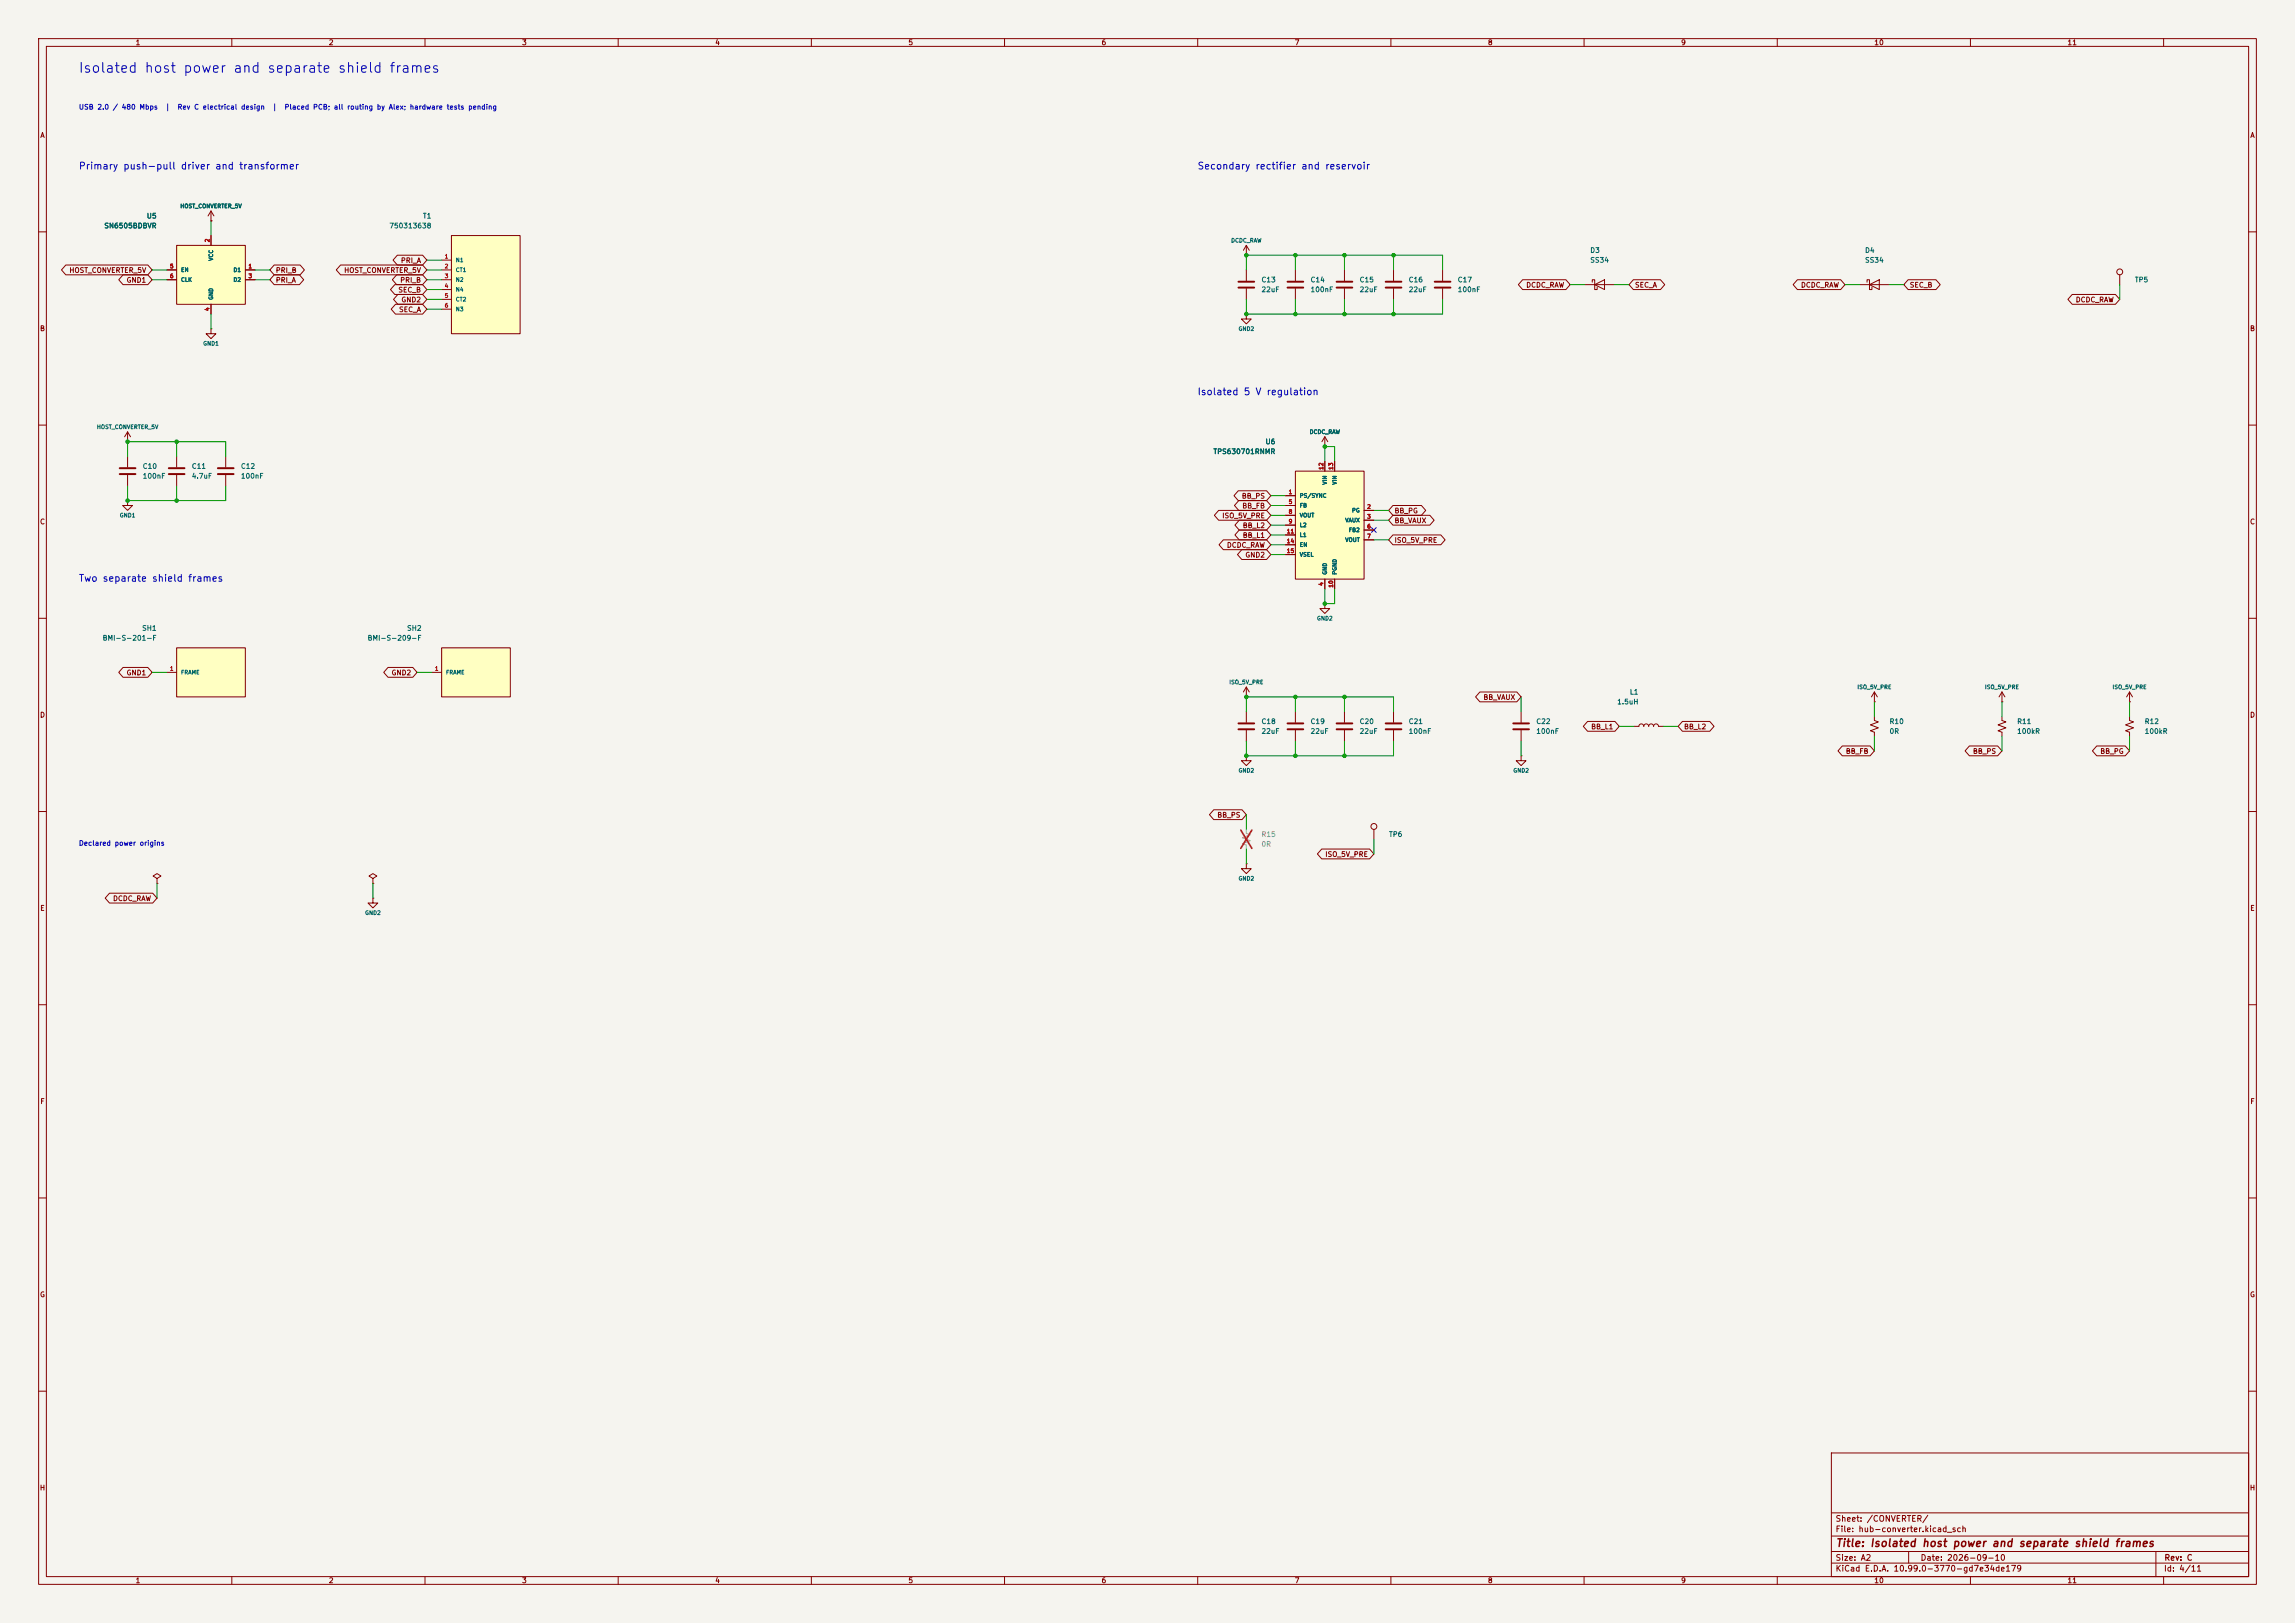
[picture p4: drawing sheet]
<svg xmlns="http://www.w3.org/2000/svg" width="594mm" height="420mm" viewBox="0 0 594 420" stroke-linecap="round" stroke-linejoin="round" font-family="sans-serif">
<defs><g id="words">
<text font-size="2.5" fill="#0000c2" x="20.2" y="19.5">Isolated host power and separate shield frames</text>
<text font-size="2" fill="#840000" x="475" y="400.8">Title: Isolated host power and separate shield frames</text>
<g font-size="1.8" fill="#0000c2">
<text x="20.2" y="44.3">Primary push-pull driver and transformer</text>
<text x="309.8" y="44.3">Secondary rectifier and reservoir</text>
<text x="309.8" y="102.7">Isolated 5 V regulation</text>
<text x="20.2" y="151">Two separate shield frames</text>
</g>
<g font-size="1.5" fill="#840000">
<text x="475" y="394.1">Sheet: /CONVERTER/</text>
<text x="475" y="396.8">File: hub-converter.kicad_sch</text>
<text x="475" y="407">KiCad E.D.A. 10.99.0-3770-gd7e34de179</text>
<text x="475" y="404.2">Size: A2</text>
<text x="497" y="404.2">Date: 2026-09-10</text>
<text x="560" y="407">Id: 4/11</text>
<text x="560.1" y="404.2">Rev: C</text>
</g>
<g font-size="1.3" fill="#840000">
<text x="35" y="12">1</text>
<text x="85" y="12">2</text>
<text x="135" y="12">3</text>
<text x="185" y="12">4</text>
<text x="235" y="12">5</text>
<text x="285" y="12">6</text>
<text x="335" y="12">7</text>
<text x="385" y="12">8</text>
<text x="435" y="12">9</text>
<text x="485" y="12">10</text>
<text x="535" y="12">11</text>
<text x="10.3" y="36">A</text>
<text x="582.3" y="36">A</text>
<text x="17.8" y="70.9">HOST_CONVERTER_5V</text>
<text x="71.3" y="70.9">PRI_B</text>
<text x="88.9" y="70.9">HOST_CONVERTER_5V</text>
<text x="103.6" y="68.4">PRI_A</text>
<text x="32.6" y="73.4">GND1</text>
<text x="71.3" y="73.4">PRI_A</text>
<text x="103" y="76">SEC_B</text>
<text x="103.5" y="73.4">PRI_B</text>
<text x="394.9" y="74.7">DCDC_RAW</text>
<text x="423" y="74.7">SEC_A</text>
<text x="466" y="74.7">DCDC_RAW</text>
<text x="494.2" y="74.7">SEC_B</text>
<text x="103.1" y="81.1">SEC_A</text>
<text x="103.8" y="78.5">GND2</text>
<text x="537.1" y="78.5">DCDC_RAW</text>
<text x="10.2" y="86">B</text>
<text x="582.2" y="86">B</text>
<text x="321.3" y="129.3">BB_PS</text>
<text x="321.4" y="131.9">BB_FB</text>
<text x="10.2" y="136">C</text>
<text x="316.2" y="134.4">ISO_5V_PRE</text>
<text x="321.5" y="136.9">BB_L2</text>
<text x="360.8" y="135.7">BB_VAUX</text>
<text x="360.8" y="133.1">BB_PG</text>
<text x="582.2" y="136">C</text>
<text x="317.4" y="142">DCDC_RAW</text>
<text x="321.5" y="139.5">BB_L1</text>
<text x="360.8" y="140.8">ISO_5V_PRE</text>
<text x="322.2" y="144.6">GND2</text>
<text x="32.6" y="175">GND1</text>
<text x="101.2" y="175">GND2</text>
<text x="10.2" y="186">D</text>
<text x="383.8" y="181.4">BB_VAUX</text>
<text x="582.2" y="186">D</text>
<text x="411.7" y="189">BB_L1</text>
<text x="435.7" y="189">BB_L2</text>
<text x="477.6" y="195.4">BB_FB</text>
<text x="510.5" y="195.4">BB_PS</text>
<text x="543.5" y="195.4">BB_PG</text>
<text x="314.9" y="211.9">BB_PS</text>
<text x="342.9" y="222">ISO_5V_PRE</text>
<text x="29.1" y="233.5">DCDC_RAW</text>
<text x="10.3" y="236">E</text>
<text x="582.3" y="236">E</text>
<text x="10.3" y="286">F</text>
<text x="582.3" y="286">F</text>
<text x="10.2" y="336">G</text>
<text x="582.2" y="336">G</text>
<text x="10.2" y="386">H</text>
<text x="582.2" y="386">H</text>
<text x="35" y="410">1</text>
<text x="85" y="410">2</text>
<text x="135" y="410">3</text>
<text x="185" y="410">4</text>
<text x="235" y="410">5</text>
<text x="285" y="410">6</text>
<text x="335" y="410">7</text>
<text x="385" y="410">8</text>
<text x="435" y="410">9</text>
<text x="485" y="410">10</text>
<text x="535" y="410">11</text>
</g>
<g font-size="1.3" fill="#0000c2">
<text x="20.3" y="28.7">USB 2.0 / 480 Mbps</text>
<text x="42.7" y="28.7">|</text>
<text x="45.8" y="28.7">Rev C electrical design</text>
<text x="70.4" y="28.7">|</text>
<text x="73.5" y="28.7">Placed PCB; all routing by Alex; hardware tests pending</text>
<text x="20.3" y="219.2">Declared power origins</text>
</g>
<g font-size="1.3" fill="#006464">
<text x="26.9" y="59.4">SN6505BDBVR</text>
<text x="37.9" y="56.8">U5</text>
<text x="100.6" y="59.4">750313638</text>
<text x="109.3" y="56.8">T1</text>
<text x="411.5" y="65.7">D3</text>
<text x="482.6" y="65.7">D4</text>
<text x="411.5" y="68.3">SS34</text>
<text x="482.6" y="68.3">SS34</text>
<text x="326.4" y="73.4">C13</text>
<text x="326.4" y="75.9">22uF</text>
<text x="339.1" y="73.4">C14</text>
<text x="339.1" y="75.9">100nF</text>
<text x="351.8" y="73.4">C15</text>
<text x="351.8" y="75.9">22uF</text>
<text x="364.5" y="73.4">C16</text>
<text x="364.5" y="75.9">22uF</text>
<text x="377.2" y="73.4">C17</text>
<text x="377.2" y="75.9">100nF</text>
<text x="552.4" y="73.4">TP5</text>
<text x="313.9" y="117.8">TPS630701RNMR</text>
<text x="327.4" y="115.3">U6</text>
<text x="36.8" y="121.6">C10</text>
<text x="36.8" y="124.2">100nF</text>
<text x="49.5" y="121.6">C11</text>
<text x="49.5" y="124.2">4.7uF</text>
<text x="62.2" y="121.6">C12</text>
<text x="62.2" y="124.2">100nF</text>
<text x="26.4" y="166.1">BMI-S-201-F</text>
<text x="36.7" y="163.5">SH1</text>
<text x="95" y="166.1">BMI-S-209-F</text>
<text x="105.2" y="163.5">SH2</text>
<text x="418.4" y="182.6">1.5uH</text>
<text x="421.7" y="180">L1</text>
<text x="326.4" y="187.7">C18</text>
<text x="326.4" y="190.2">22uF</text>
<text x="339.1" y="187.7">C19</text>
<text x="339.1" y="190.2">22uF</text>
<text x="351.8" y="187.7">C20</text>
<text x="351.8" y="190.2">22uF</text>
<text x="364.5" y="187.7">C21</text>
<text x="364.5" y="190.2">100nF</text>
<text x="397.5" y="187.7">C22</text>
<text x="397.5" y="190.2">100nF</text>
<text x="488.9" y="187.7">R10</text>
<text x="488.9" y="190.2">0R</text>
<text x="522" y="187.7">R11</text>
<text x="522" y="190.2">100kR</text>
<text x="555" y="187.7">R12</text>
<text x="555" y="190.2">100kR</text>
<text x="359.4" y="216.9">TP6</text>
</g>
<g font-size="1.3" fill="#939391">
<text x="326.4" y="216.9">R15</text>
<text x="326.4" y="219.4">0R</text>
</g>
<g font-size="1" fill="#006464">
<text x="46.5" y="54.1">HOST_CONVERTER_5V</text>
<text x="318.5" y="63">DCDC_RAW</text>
<text x="46.7" y="70.6">EN</text>
<text x="55.4" y="67.6" transform="rotate(-90 55.4 67.6)">VCC</text>
<text x="60.3" y="70.6">D1</text>
<text x="117.9" y="68.1">N1</text>
<text x="117.9" y="70.6">CT1</text>
<text x="46.7" y="73.2">CLK</text>
<text x="55.4" y="77.7" transform="rotate(-90 55.4 77.7)">GND</text>
<text x="60.3" y="73.2">D2</text>
<text x="117.9" y="73.2">N2</text>
<text x="117.9" y="75.7">N4</text>
<text x="117.9" y="78.2">CT2</text>
<text x="117.9" y="80.8">N3</text>
<text x="52.5" y="89.7">GND1</text>
<text x="320.4" y="85.9">GND2</text>
<text x="25" y="111.3">HOST_CONVERTER_5V</text>
<text x="338.9" y="112.5">DCDC_RAW</text>
<text x="343.7" y="125.6" transform="rotate(-90 343.7 125.6)">VIN</text>
<text x="346.2" y="125.6" transform="rotate(-90 346.2 125.6)">VIN</text>
<text x="336.3" y="129">PS/SYNC</text>
<text x="336.3" y="131.6">FB</text>
<text x="30.9" y="134.1">GND1</text>
<text x="336.3" y="134.1">VOUT</text>
<text x="336.3" y="136.7">L2</text>
<text x="348.1" y="135.4">VAUX</text>
<text x="349" y="137.9">FB2</text>
<text x="349.8" y="132.8">PG</text>
<text x="336.3" y="139.2">L1</text>
<text x="336.3" y="141.7">EN</text>
<text x="348.1" y="140.5">VOUT</text>
<text x="336.3" y="144.3">VSEL</text>
<text x="343.7" y="148.8" transform="rotate(-90 343.7 148.8)">GND</text>
<text x="346.2" y="148.8" transform="rotate(-90 346.2 148.8)">PGND</text>
<text x="340.8" y="160.8">GND2</text>
<text x="46.7" y="174.8">FRAME</text>
<text x="115.3" y="174.8">FRAME</text>
<text x="318.1" y="177.3">ISO_5V_PRE</text>
<text x="480.6" y="178.6">ISO_5V_PRE</text>
<text x="513.6" y="178.6">ISO_5V_PRE</text>
<text x="546.7" y="178.6">ISO_5V_PRE</text>
<text x="320.4" y="200.2">GND2</text>
<text x="391.6" y="200.2">GND2</text>
<text x="320.4" y="228.1">GND2</text>
<text x="94.4" y="237">GND2</text>
</g>
<g font-size="1" fill="#a90000">
<text x="54.4" y="62.8" transform="rotate(-90 54.4 62.8)">2</text>
<text x="43.9" y="69.7">5</text>
<text x="64.2" y="69.7">1</text>
<text x="115" y="67.1">1</text>
<text x="115" y="69.7">2</text>
<text x="43.9" y="72.2">6</text>
<text x="64.2" y="72.2">3</text>
<text x="115" y="72.2">3</text>
<text x="115" y="74.7">4</text>
<text x="115" y="77.3">5</text>
<text x="54.4" y="80.6" transform="rotate(-90 54.4 80.6)">4</text>
<text x="115" y="79.8">6</text>
<text x="342.7" y="121.7" transform="rotate(-90 342.7 121.7)">12</text>
<text x="345.3" y="121.7" transform="rotate(-90 345.3 121.7)">13</text>
<text x="333.4" y="128.1">1</text>
<text x="333.4" y="130.6">5</text>
<text x="353.7" y="131.9">2</text>
<text x="333.4" y="133.2">8</text>
<text x="333.4" y="135.7">9</text>
<text x="353.7" y="134.4">3</text>
<text x="353.7" y="137">6</text>
<text x="332.9" y="138.2">11</text>
<text x="332.9" y="140.8">14</text>
<text x="332.9" y="143.3">15</text>
<text x="353.7" y="139.5">7</text>
<text x="342.7" y="151.7" transform="rotate(-90 342.7 151.7)">4</text>
<text x="345.3" y="152.2" transform="rotate(-90 345.3 152.2)">10</text>
<text x="43.9" y="173.8">1</text>
<text x="112.4" y="173.8">1</text>
</g>
</g></defs>
<path d="M0 0h594v420h-594z" fill="#f5f4ef" stroke="#f5f4ef" stroke-width=".26"/>
<g fill="none" stroke="#840000" stroke-width=".26">
<path d="M10 10h574v400h-574zM12 12h570v396h-570zM60 10v2M110 10v2M160 10v2M210 10v2M260 10v2M310 10v2M360 10v2M410 10v2M460 10v2M510 10v2"/>
<path d="M560 10v2M10 60h2M582 60h2M10 110h2M582 110h2M10 160h2M582 160h2M10 210h2M582 210h2M10 260h2M582 260h2M10 310h2"/>
<path d="M582 310h2M10 360h2M474 376h108v32h-108zM582 360h2M474 397.5h108M474 391.5h108M60 408v2M110 408v2M160 408v2M210 408v2M260 408v2M310 408v2"/>
<path d="M360 408v2M410 408v2M460 408v2M474 404.5h108M474 401.5h108M494 401.5v3M510 408v2M558 401.5v6.5M560 408v2"/>
</g>
<path d="M45.7 167.6h17.8v12.7h-17.8z" fill="#ffffc2"/>
<g fill="none" stroke="#840000" stroke-width=".26">
<path d="M54.6 57.2h.1M54.6 54.6l-.8 1.3M54.6 54.6l.8 1.3M54.6 54.6v2.6M410.2 73.7h7.6M412.1 73v-.6h.6v2.5h.7v-.6M412.7 73.7l2.6-1.3v2.5zM481.3 73.7h7.6M483.2 73v-.6h.7v2.5h.6v-.6M483.9 73.7l2.5-1.3v2.5zM43.2 174h2.5M45.7 167.6h17.8v12.7h-17.8z"/>
<path d="M485.1 179.1l-.7 1.2M485.1 179.1l.8 1.2M485.1 179.1v2.5M422.9 188h1.3l.2-.5 .4-.2 .5 .2 .1 .5 .2-.5 .5-.2 .4 .2 .2 .5 .2-.5 .5-.2 .4 .2 .2 .5 .2-.5 .4-.2 .5 .2 .2 .5h1.2M485.1 181.6h.1"/>
</g>
<path d="M322.6 214.6v1l1 .4-2 .8 2 .8-2 .7 1 .4v1" fill="none" stroke="#9c9b98" stroke-width=".26"/>
<path d="M321.1 214.8l2.9 4.7M324 214.8l-2.9 4.7" fill="none" stroke="#e12e31" stroke-width=".46"/>
<path d="M45.7 63.5h17.8v15.2h-17.8z" fill="#ffffc2"/>
<g fill="none" stroke="#840000" stroke-width=".26">
<path d="M43.2 69.9h2.5M43.2 72.4h2.5M45.7 63.5h17.8v15.2h-17.8zM54.6 61v2.5M54.6 78.7v2.6M63.5 69.9h2.5M63.5 72.4h2.5M348 69.9v2.7M348 74.7v2.8M360.7 69.9v2.7M360.7 74.7v2.8M373.4 69.9v2.7"/>
<path d="M373.4 74.7v2.8M54.6 85.1v1.3h1.3l-1.3 1.2-1.3-1.2h1.3M54.6 85.1h.1M322.6 195.6v1.3h1.2l-1.2 1.2-1.3-1.2h1.3M322.6 195.6h.1M360.7 184.2v2.7M360.7 189v2.8M393.7 195.6v1.3h1.3l-1.3 1.2-1.3-1.2h1.3M393.7 195.6h.1M393.7 184.2v2.7M393.7 189v2.8M355.6 214.6v2.6"/>
<path d="M96.5 227.3l1-.6-1-.6-1 .6 1 .6v1.3M96.5 228.6h.1"/>
<circle cx="355.6" cy="213.9" r=".76"/>
</g>
<path d="M345.9 72.9h4.1M345.9 74.4h4.1M358.6 72.9h4.1M358.6 74.4h4.1M371.3 72.9h4.1M371.3 74.4h4.1M358.6 187.2h4.1M358.6 188.7h4.1M391.7 187.2h4M391.7 188.7h4" fill="none" stroke="#840000" stroke-width=".51"/>
<path d="M116.8 61h17.8v25.4h-17.8z" fill="#ffffc2"/>
<path d="M114.3 67.3h2.5M114.3 69.9h2.5M114.3 72.4h2.5M114.3 74.9h2.5M114.3 77.5h2.5M116.8 61h17.8v25.4h-17.8zM114.3 80h2.5M322.6 184.2v2.7M322.6 189v2.8M335.3 184.2v2.7M335.3 189v2.8" fill="none" stroke="#840000" stroke-width=".26"/>
<path d="M320.5 187.2h4.1M320.5 188.7h4.1M333.2 187.2h4.1M333.2 188.7h4.1" fill="none" stroke="#840000" stroke-width=".51"/>
<path d="M114.3 167.6h17.8v12.7h-17.8z" fill="#ffffc2"/>
<g fill="none" stroke="#840000" stroke-width=".26">
<path d="M322.6 66h.1M322.6 63.5v2.5M322.6 69.9v2.7M322.6 74.7v2.8M322.6 63.5l-.8 1.3M322.6 63.5l.7 1.3M335.3 69.9v2.7M335.3 74.7v2.8M548.6 71.1v2.6M322.6 81.3v1.3h1.2l-1.2 1.2-1.3-1.2h1.3M322.6 81.3h.1M33 114.3h.1"/>
<path d="M33 111.8l-.7 1.2M33 111.8l.8 1.2M33 111.8v2.5M33 118.1v2.8M45.7 118.1v2.8M58.4 118.1v2.8M342.9 115.6h.1M342.9 113l-.8 1.3M342.9 113l.8 1.3M342.9 113v2.6M33 129.5v1.3h1.3l-1.3 1.3-1.3-1.3h1.3M33 129.5h.1"/>
<path d="M33 122.9v2.8M45.7 122.9v2.8M58.4 122.9v2.8M342.9 156.2v1.3h1.3l-1.3 1.3-1.3-1.3h1.3M342.9 156.2h.1M111.8 174h2.5M114.3 167.6h17.8v12.7h-17.8zM322.6 177.8v2.5M322.6 177.8l-.8 1.3M322.6 177.8l.7 1.3M518.2 179.1l-.8 1.2M518.2 179.1l.7 1.2"/>
<path d="M518.2 179.1v2.5M551.2 179.1l-.8 1.2M551.2 179.1l.7 1.2M551.2 179.1v2.5M322.6 180.3h.1M348 184.2v2.7M348 189v2.8M485.1 185.4v1l1.1 .4-2.1 .8 2.1 .7-2.1 .8 1 .4v1M518.2 181.6h.1M518.2 185.4v1l1 .4-2.1 .8 2.1 .7-2.1 .8 1.1 .4v1M551.2 181.6h.1M551.2 185.4v1l1 .4-2 .8 2 .7-2 .8 1 .4v1"/>
<path d="M96.5 232.4v1.3h1.3l-1.3 1.3-1.3-1.3h1.3M96.5 232.4h.1M322.6 223.5v1.3h1.2l-1.2 1.3-1.3-1.3h1.3M322.6 223.5h.1"/>
<circle cx="548.6" cy="70.4" r=".76"/>
</g>
<path d="M320.5 72.9h4.1M320.5 74.4h4.1M333.2 72.9h4.1M333.2 74.4h4.1M31 121.2h4.1M31 122.7h4.1M43.7 121.2h4.1M43.7 122.7h4.1M56.4 121.2h4.1M56.4 122.7h4.1M345.9 187.2h4.1M345.9 188.7h4.1" fill="none" stroke="#840000" stroke-width=".51"/>
<path d="M335.3 121.9h17.8v28h-17.8z" fill="#ffffc2"/>
<g fill="none" stroke="#840000" stroke-width=".26">
<path d="M54.6 57.2h.1M17 68.6h21.3l1.1 1.3-1.1 1.2h-21.3l-1.1-1.2zM31.8 71.1h6.5l1.1 1.3-1.1 1.3h-6.5l-1.1-1.3zM43.2 69.9h2.5M43.2 72.4h2.5M54.6 61v2.5M54.6 78.7v2.6M63.5 69.9h2.5M63.5 72.4h2.5M71 71.1h6.5l1.1 1.3-1.1 1.3h-6.5l-1.2-1.3zM71 68.6h6.7l1.1 1.3-1.1 1.2h-6.7l-1.2-1.2zM88.1 68.6h21.3l1.1 1.3-1.1 1.2h-21.3l-1.1-1.2z"/>
<path d="M102.2 73.7h7.2l1.1 1.2-1.1 1.3h-7.2l-1.1-1.3zM102.4 78.7h7l1.1 1.3-1.1 1.3h-7l-1.2-1.3zM102.7 71.1h6.7l1.1 1.3-1.1 1.3h-6.7l-1.1-1.3zM102.8 66h6.6l1.1 1.3-1.1 1.3h-6.6l-1.1-1.3zM103 76.2h6.4l1.1 1.3-1.1 1.2h-6.4l-1.1-1.2zM394.1 72.4h11.2l1.1 1.3-1.1 1.2h-11.2l-1.1-1.2zM422.8 72.4h7l1.1 1.3-1.1 1.2h-7l-1.2-1.2zM465.2 72.4h11.2l1.1 1.3-1.1 1.2h-11.2l-1.1-1.2zM493.9 72.4h7.2l1.1 1.3-1.1 1.2h-7.2l-1.1-1.2zM536.3 76.2h11.2l1.1 1.3-1.1 1.2h-11.2l-1.1-1.2zM342.9 115.6h.1M342.9 119.4v2.5"/>
<path d="M345.4 119.4v2.5M315.4 132.1h12.4l1.1 1.3-1.1 1.2h-12.4l-1.1-1.2zM316.6 139.7h11.2l1.1 1.3-1.1 1.2h-11.2l-1.1-1.2zM320.5 127h7.3l1.1 1.3-1.1 1.2h-7.3l-1.1-1.2zM320.6 129.5h7.2l1.1 1.3-1.1 1.3h-7.2l-1.1-1.3zM320.7 134.6h7.1l1.1 1.3-1.1 1.3h-7.1l-1.1-1.3zM320.7 137.2h7.1l1.1 1.2-1.1 1.3h-7.1l-1.1-1.3zM332.7 128.3h2.6M332.7 130.8h2.6M332.7 133.4h2.6M332.7 135.9h2.6M332.7 138.4h2.6"/>
<path d="M335.3 121.9h17.8v28h-17.8zM353.1 132.1h2.5M353.1 134.6h2.5M353.1 137.2h2.5M353.1 139.7h2.5M360.5 138.4h12.4l1.1 1.3-1.1 1.3h-12.4l-1.1-1.3zM360.5 133.3h9.6l1.1 1.3-1.1 1.3h-9.6l-1.1-1.3zM360.5 130.8h7.4l1.1 1.3-1.1 1.3h-7.4l-1.1-1.3zM321.4 142.2h6.4l1.1 1.3-1.1 1.3h-6.4l-1.1-1.3zM332.7 141h2.6M332.7 143.5h2.6M342.9 149.9v2.5"/>
<path d="M345.4 149.9v2.5M31.8 172.7h6.5l1.1 1.3-1.1 1.3h-6.5l-1.1-1.3zM100.4 172.7h6.4l1.1 1.3-1.1 1.3h-6.4l-1.1-1.3zM383 179.1h9.6l1.1 1.2-1.1 1.3h-9.6l-1.1-1.3zM410.9 186.7h7.1l1.1 1.3-1.1 1.2h-7.1l-1.1-1.2zM435.5 186.7h7l1.1 1.3-1.1 1.2h-7l-1.2-1.2zM476.8 193h7.2l1.1 1.3-1.1 1.3h-7.2l-1.1-1.3zM509.7 193h7.3l1.2 1.3-1.2 1.3h-7.3l-1.1-1.3zM542.7 193h7.4l1.1 1.3-1.1 1.3h-7.4l-1.1-1.3zM314.1 209.5h7.4l1.1 1.3-1.1 1.3h-7.4l-1.1-1.3zM342.1 219.7h12.4l1.1 1.3-1.1 1.3h-12.4l-1.1-1.3zM28.3 231.1h11.2l1.1 1.3-1.1 1.3h-11.2l-1.1-1.3z"/>
<path d="M40.6 227.3l1.1-.6-1.1-.6-1 .6 1 .6v1.3M40.6 228.6h.1"/>
</g>
<g fill="none" stroke="#009600" stroke-width=".26">
<path d="M54.6 57.2v3.8M39.4 69.9h3.8M39.4 72.4h3.8M66 69.9h3.8M66 72.4h3.8M110.5 67.3h3.8M110.5 69.9h3.8M110.5 72.4h3.8M110.5 77.5h3.8M110.5 74.9h3.8M322.6 77.5v3.8h50.8v-3.8M322.6 69.9v-3.9h50.8v3.9"/>
<path d="M335.3 66v3.9M335.3 77.5v3.8M348 66v3.9M348 77.5v3.8M360.7 66v3.9M360.7 77.5v3.8M406.4 73.7h3.8M417.8 73.7h3.8M477.5 73.7h3.8M488.9 73.7h3.9M548.6 73.7v3.8M54.6 81.3v3.8"/>
<path d="M110.5 80h3.8M33 118.1v-3.8h25.4v3.8M45.7 114.3v3.8M342.9 119.4v-3.8h2.5v3.8M33 125.7v3.8h25.4v-3.8M45.7 125.7v3.8M328.9 138.4h3.8M328.9 128.3h3.8M328.9 130.8h3.8M328.9 133.4h3.8M328.9 135.9h3.8M355.6 132.1h3.8"/>
<path d="M355.6 134.6h3.8M355.6 139.7h3.8M328.9 143.5h3.8M328.9 141h3.8M342.9 152.4v3.8h2.5v-3.8M39.4 174h3.8M107.9 174h3.9M322.6 191.8v3.8h38.1v-3.8M322.6 184.2v-3.9h38.1v3.9M335.3 180.3v3.9M335.3 191.8v3.8M348 180.3v3.9"/>
<path d="M348 191.8v3.8M393.7 180.3v3.9M393.7 191.8v3.8M419.1 188h3.8M430.5 188h3.8M485.1 181.6v3.8M485.1 190.5v3.8M518.2 181.6v3.8M518.2 190.5v3.8M551.2 181.6v3.8M551.2 190.5v3.8M322.6 210.8v3.8"/>
<path d="M322.6 219.7v3.8M355.6 217.2v3.8M40.6 228.6v3.8M96.5 228.6v3.8"/>
</g>
<path d="M355 136.6l1.2 1.2M356.2 136.6l-1.2 1.2" fill="none" stroke="#000084" stroke-width=".26"/>
<g fill="#009600" stroke="#009600" stroke-width=".26">
<circle cx="45.7" cy="114.3" r=".46"/>
<circle cx="45.7" cy="129.5" r=".46"/>
<circle cx="33" cy="114.3" r=".46"/>
<circle cx="33" cy="129.5" r=".46"/>
<circle cx="335.3" cy="66" r=".46"/>
<circle cx="348" cy="66" r=".46"/>
<circle cx="335.3" cy="81.3" r=".46"/>
<circle cx="322.6" cy="66" r=".46"/>
<circle cx="322.6" cy="81.3" r=".46"/>
<circle cx="342.9" cy="115.6" r=".46"/>
<circle cx="342.9" cy="156.2" r=".46"/>
<circle cx="348" cy="81.3" r=".46"/>
<circle cx="360.7" cy="81.3" r=".46"/>
<circle cx="360.7" cy="66" r=".46"/>
<circle cx="322.6" cy="180.3" r=".46"/>
<circle cx="335.3" cy="180.3" r=".46"/>
<circle cx="348" cy="180.3" r=".46"/>
<circle cx="322.6" cy="195.6" r=".46"/>
<circle cx="335.3" cy="195.6" r=".46"/>
<circle cx="348" cy="195.6" r=".46"/>
</g>
<use href="#words"/>
</svg>
